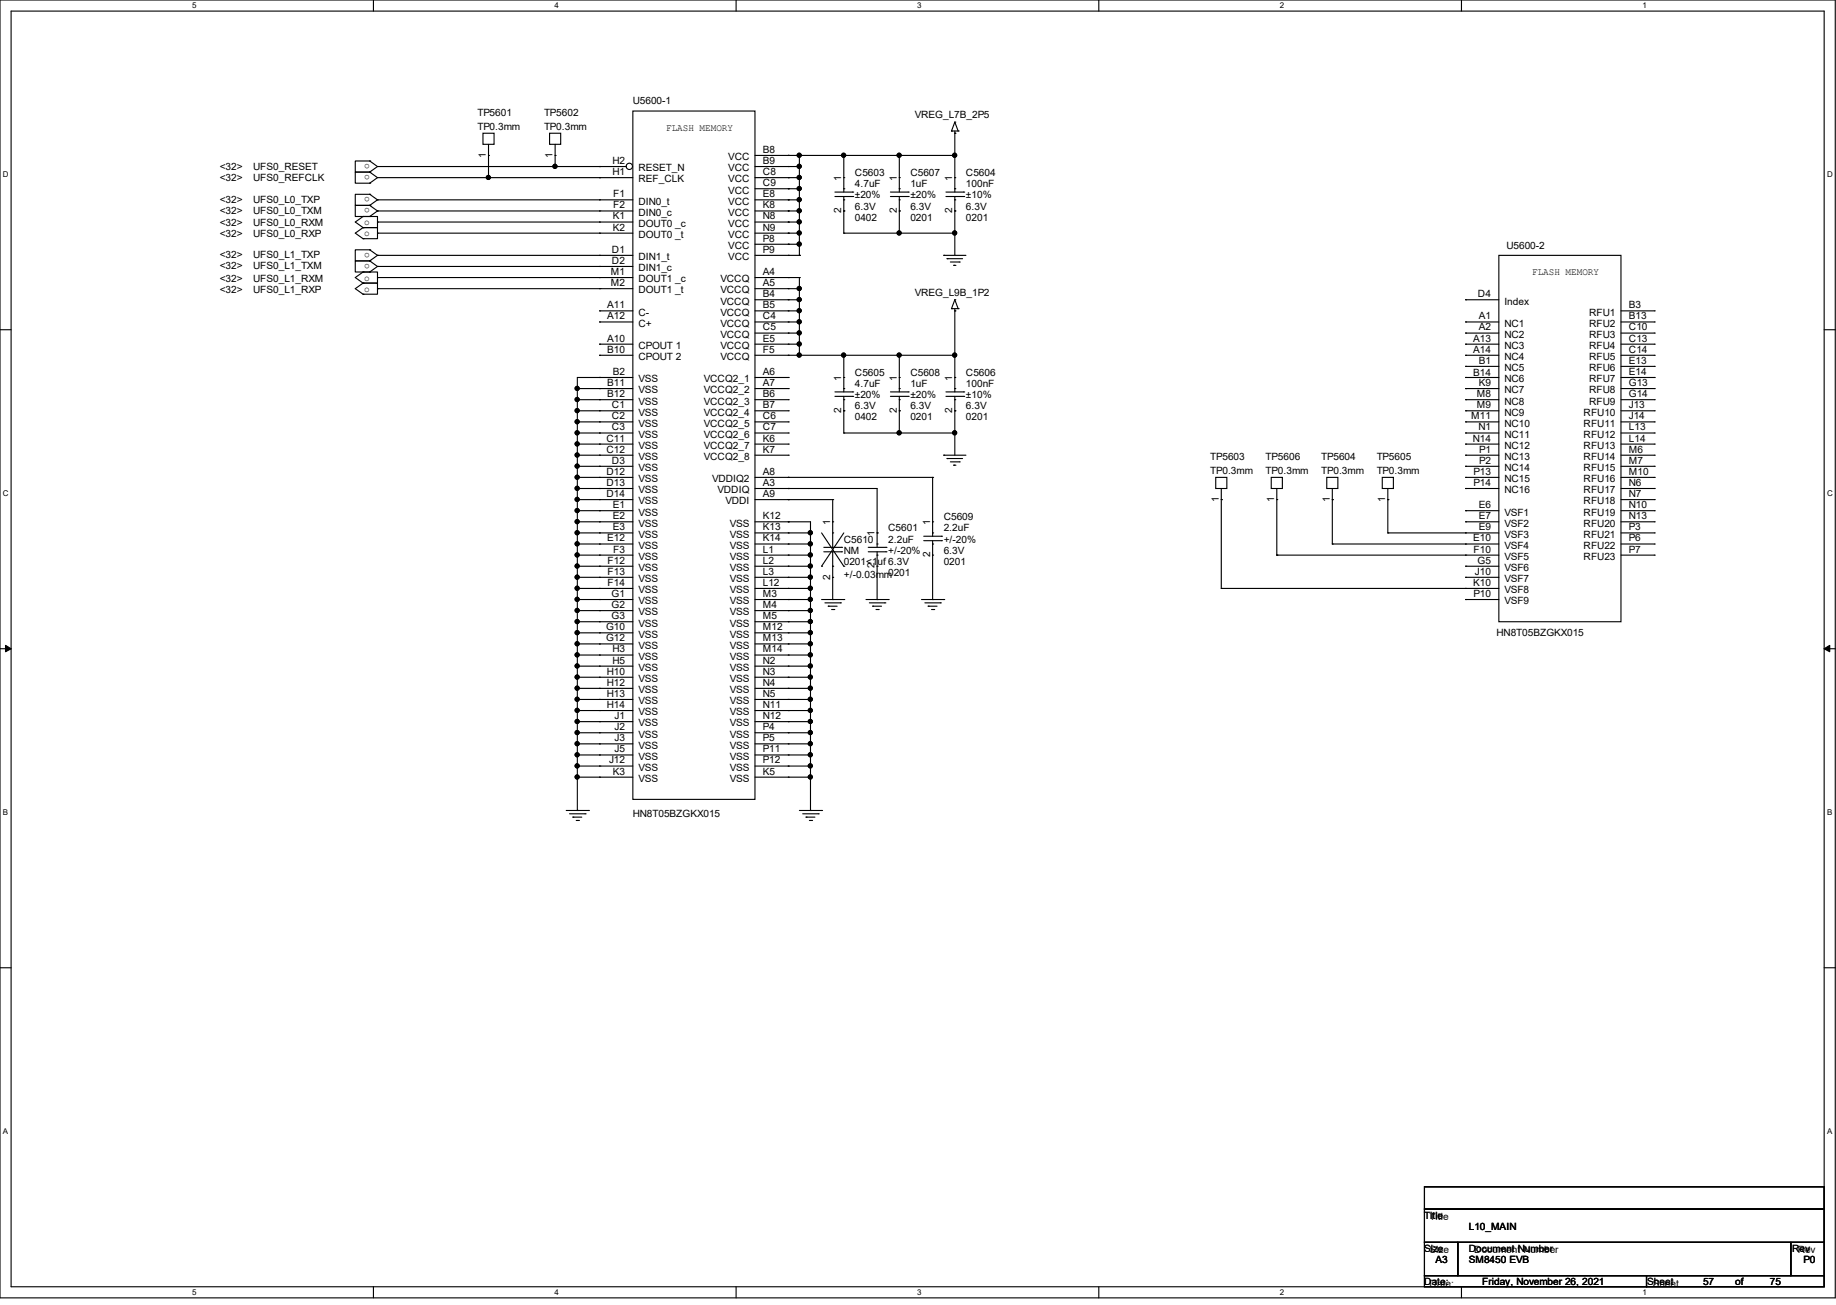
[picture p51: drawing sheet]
<svg xmlns="http://www.w3.org/2000/svg" width="210mm" height="149mm" viewBox="0 0 210 149" stroke-linecap="round" stroke-linejoin="round" font-family="sans-serif">
<defs><g id="words">
<g font-size="1.1">
<text x="72.4" y="11.9">U5600-1</text>
<text x="54.6" y="13.3">TP5601</text>
<text x="54.6" y="14.8">TP0.3mm</text>
<text x="62.2" y="13.3">TP5602</text>
<text x="62.2" y="14.8">TP0.3mm</text>
<text x="76.2" y="14.9">FLASH MEMORY</text>
<text x="87.3" y="17.5">B8</text>
<text x="104.6" y="13.5">VREG_L7B_2P5</text>
<text x="25.1" y="19.4">&lt;32&gt;</text>
<text x="25.1" y="20.7">&lt;32&gt;</text>
<text x="25.1" y="23.2">&lt;32&gt;</text>
<text x="29" y="19.4">UFS0_RESET</text>
<text x="29" y="20.7">UFS0_REFCLK</text>
<text x="29" y="23.2">UFS0_L0_TXP</text>
<text x="42.3" y="18.8" transform="rotate(-180 42.3 18.8)">o</text>
<text x="42.3" y="20" transform="rotate(-180 42.3 20)">o</text>
<text x="42.3" y="23.8" transform="rotate(-180 42.3 23.8)">o</text>
<text x="42.3" y="22.6" transform="rotate(-180 42.3 22.6)">o</text>
<text x="55.6" y="18" transform="rotate(-90 55.6 18)">1</text>
<text x="63.2" y="18" transform="rotate(-90 63.2 18)">1</text>
<text x="70" y="18.8">H2</text>
<text x="70" y="20">H1</text>
<text x="70.1" y="22.6">F1</text>
<text x="70.1" y="23.8">F2</text>
<text x="73" y="19.6">RESET_N</text>
<text x="73" y="20.9">REF_CLK</text>
<text x="73" y="23.4">DIN0_t</text>
<text x="83.3" y="18.3">VCC</text>
<text x="83.3" y="19.6">VCC</text>
<text x="83.3" y="20.9">VCC</text>
<text x="83.3" y="22.1">VCC</text>
<text x="83.3" y="23.4">VCC</text>
<text x="87.3" y="18.8">B9</text>
<text x="87.3" y="20">C8</text>
<text x="87.3" y="21.3">C9</text>
<text x="87.3" y="22.6">E8</text>
<text x="87.3" y="23.8">K8</text>
<text x="96.2" y="20.7" transform="rotate(-90 96.2 20.7)">1</text>
<text x="97.8" y="20.2">C5603</text>
<text x="97.8" y="21.4">4.7uF</text>
<text x="97.8" y="24">6.3V</text>
<text x="97.8" y="22.7">±20%</text>
<text x="102.6" y="20.7" transform="rotate(-90 102.6 20.7)">1</text>
<text x="104.1" y="20.2">C5607</text>
<text x="104.1" y="21.4">1uF</text>
<text x="104.1" y="24">6.3V</text>
<text x="104.1" y="22.7">±20%</text>
<text x="108.9" y="20.7" transform="rotate(-90 108.9 20.7)">1</text>
<text x="110.5" y="20.2">C5604</text>
<text x="110.5" y="21.4">100nF</text>
<text x="110.5" y="24">6.3V</text>
<text x="110.5" y="22.7">±10%</text>
<text x="25.1" y="24.5">&lt;32&gt;</text>
<text x="25.1" y="29.5">&lt;32&gt;</text>
<text x="25.1" y="27.1">&lt;32&gt;</text>
<text x="25.1" y="25.9">&lt;32&gt;</text>
<text x="29" y="24.5">UFS0_L0_TXM</text>
<text x="29" y="29.5">UFS0_L1_TXP</text>
<text x="29" y="27.1">UFS0_L0_RXP</text>
<text x="29" y="25.9">UFS0_L0_RXM</text>
<text x="41.7" y="27">o</text>
<text x="41.7" y="25.7">o</text>
<text x="42.3" y="28.9" transform="rotate(-180 42.3 28.9)">o</text>
<text x="70" y="28.9">D1</text>
<text x="70.1" y="25.1">K1</text>
<text x="70.1" y="26.4">K2</text>
<text x="73" y="24.7">DIN0_c</text>
<text x="73" y="26">DOUT0 _c</text>
<text x="73" y="27.2">DOUT0 _t</text>
<text x="73" y="29.8">DIN1_t</text>
<text x="83.3" y="24.7">VCC</text>
<text x="83.3" y="26">VCC</text>
<text x="83.3" y="27.2">VCC</text>
<text x="83.3" y="28.5">VCC</text>
<text x="83.3" y="29.8">VCC</text>
<text x="87.3" y="25.1">N8</text>
<text x="87.3" y="26.4">N9</text>
<text x="87.3" y="27.6">P8</text>
<text x="87.3" y="28.9">P9</text>
<text x="96.2" y="24.4" transform="rotate(-90 96.2 24.4)">2</text>
<text x="97.8" y="25.2">0402</text>
<text x="102.6" y="24.4" transform="rotate(-90 102.6 24.4)">2</text>
<text x="104.1" y="25.2">0201</text>
<text x="108.9" y="24.4" transform="rotate(-90 108.9 24.4)">2</text>
<text x="110.5" y="25.2">0201</text>
<text x="172.3" y="28.5">U5600-2</text>
<text x="25.1" y="30.8">&lt;32&gt;</text>
<text x="25.1" y="33.5">&lt;32&gt;</text>
<text x="25.1" y="32.2">&lt;32&gt;</text>
<text x="29" y="30.8">UFS0_L1_TXM</text>
<text x="29" y="33.5">UFS0_L1_RXP</text>
<text x="29" y="32.2">UFS0_L1_RXM</text>
<text x="41.7" y="33.4">o</text>
<text x="41.7" y="32.1">o</text>
<text x="42.3" y="30.2" transform="rotate(-180 42.3 30.2)">o</text>
<text x="69.5" y="35.3">A11</text>
<text x="69.9" y="31.5">M1</text>
<text x="69.9" y="32.7">M2</text>
<text x="70" y="30.2">D2</text>
<text x="73" y="31">DIN1_c</text>
<text x="73" y="32.3">DOUT1 _c</text>
<text x="73" y="33.6">DOUT1 _t</text>
<text x="82.4" y="32.3">VCCQ</text>
<text x="82.4" y="33.6">VCCQ</text>
<text x="82.4" y="34.8">VCCQ</text>
<text x="87.3" y="31.5">A4</text>
<text x="87.3" y="32.7">A5</text>
<text x="87.3" y="34">B4</text>
<text x="87.3" y="35.3">B5</text>
<text x="104.6" y="33.9">VREG_L9B_1P2</text>
<text x="169.1" y="34">D4</text>
<text x="172.1" y="34.8">Index</text>
<text x="175.3" y="31.5">FLASH MEMORY</text>
<text x="186.3" y="35.3">B3</text>
<text x="69.5" y="40.3">B10</text>
<text x="69.5" y="39.1">A10</text>
<text x="69.5" y="36.5">A12</text>
<text x="73" y="41.2">CPOUT 2</text>
<text x="73" y="36.1">C-</text>
<text x="73" y="39.9">CPOUT 1</text>
<text x="73" y="37.4">C+</text>
<text x="82.4" y="36.1">VCCQ</text>
<text x="82.4" y="37.4">VCCQ</text>
<text x="82.4" y="38.7">VCCQ</text>
<text x="82.4" y="39.9">VCCQ</text>
<text x="82.4" y="41.2">VCCQ</text>
<text x="87.3" y="36.5">C4</text>
<text x="87.3" y="37.8">C5</text>
<text x="87.3" y="39.1">E5</text>
<text x="87.3" y="40.3">F5</text>
<text x="168.5" y="39.1">A13</text>
<text x="168.5" y="40.3">A14</text>
<text x="169.1" y="36.5">A1</text>
<text x="169.1" y="37.8">A2</text>
<text x="169.1" y="41.6">B1</text>
<text x="172.1" y="37.4">NC1</text>
<text x="172.1" y="38.7">NC2</text>
<text x="172.1" y="39.9">NC3</text>
<text x="172.1" y="41.2">NC4</text>
<text x="181.8" y="36.1">RFU1</text>
<text x="181.8" y="37.4">RFU2</text>
<text x="181.8" y="38.7">RFU3</text>
<text x="181.8" y="39.9">RFU4</text>
<text x="181.8" y="41.2">RFU5</text>
<text x="186.3" y="36.5">B13</text>
<text x="186.3" y="37.8">C10</text>
<text x="186.3" y="39.1">C13</text>
<text x="186.3" y="40.3">C14</text>
<text x="186.3" y="41.6">E13</text>
<text x="69.5" y="44.2">B11</text>
<text x="69.5" y="45.4">B12</text>
<text x="70" y="46.7">C1</text>
<text x="70" y="48">C2</text>
<text x="70.1" y="42.9">B2</text>
<text x="73" y="43.7">VSS</text>
<text x="73" y="45">VSS</text>
<text x="73" y="46.3">VSS</text>
<text x="73" y="47.5">VSS</text>
<text x="80.5" y="43.7">VCCQ2_1</text>
<text x="80.5" y="45">VCCQ2_2</text>
<text x="80.5" y="46.3">VCCQ2_3</text>
<text x="80.5" y="47.5">VCCQ2_4</text>
<text x="87.3" y="42.9">A6</text>
<text x="87.3" y="44.2">A7</text>
<text x="87.3" y="45.4">B6</text>
<text x="87.3" y="46.7">B7</text>
<text x="87.3" y="48">C6</text>
<text x="96.2" y="47.2" transform="rotate(-90 96.2 47.2)">2</text>
<text x="96.2" y="43.6" transform="rotate(-90 96.2 43.6)">1</text>
<text x="97.8" y="43">C5605</text>
<text x="97.8" y="44.3">4.7uF</text>
<text x="97.8" y="46.8">6.3V</text>
<text x="97.8" y="45.6">±20%</text>
<text x="102.6" y="47.2" transform="rotate(-90 102.6 47.2)">2</text>
<text x="102.6" y="43.6" transform="rotate(-90 102.6 43.6)">1</text>
<text x="104.1" y="43">C5608</text>
<text x="104.1" y="44.3">1uF</text>
<text x="104.1" y="46.8">6.3V</text>
<text x="104.1" y="45.6">±20%</text>
<text x="108.9" y="47.2" transform="rotate(-90 108.9 47.2)">2</text>
<text x="108.9" y="43.6" transform="rotate(-90 108.9 43.6)">1</text>
<text x="110.5" y="43">C5606</text>
<text x="110.5" y="44.3">100nF</text>
<text x="110.5" y="46.8">6.3V</text>
<text x="110.5" y="45.6">±10%</text>
<text x="168.3" y="48">M11</text>
<text x="168.5" y="43">B14</text>
<text x="168.9" y="45.4">M8</text>
<text x="168.9" y="46.7">M9</text>
<text x="169.1" y="44.2">K9</text>
<text x="172.1" y="42.5">NC5</text>
<text x="172.1" y="43.7">NC6</text>
<text x="172.1" y="45">NC7</text>
<text x="172.1" y="46.3">NC8</text>
<text x="172.1" y="47.5">NC9</text>
<text x="181.1" y="47.5">RFU10</text>
<text x="181.8" y="42.5">RFU6</text>
<text x="181.8" y="43.7">RFU7</text>
<text x="181.8" y="45">RFU8</text>
<text x="181.8" y="46.3">RFU9</text>
<text x="186.3" y="42.9">E14</text>
<text x="186.3" y="44.2">G13</text>
<text x="186.3" y="45.4">G14</text>
<text x="186.3" y="46.7">J13</text>
<text x="186.3" y="48">J14</text>
<text x="69.4" y="50.5">C11</text>
<text x="69.4" y="51.8">C12</text>
<text x="70" y="49.2">C3</text>
<text x="70" y="53">D3</text>
<text x="73" y="48.8">VSS</text>
<text x="73" y="50.1">VSS</text>
<text x="73" y="51.4">VSS</text>
<text x="73" y="52.6">VSS</text>
<text x="73" y="53.9">VSS</text>
<text x="80.5" y="48.8">VCCQ2_5</text>
<text x="80.5" y="50.1">VCCQ2_6</text>
<text x="80.5" y="51.4">VCCQ2_7</text>
<text x="80.5" y="52.6">VCCQ2_8</text>
<text x="87.3" y="49.2">C7</text>
<text x="87.3" y="50.5">K6</text>
<text x="87.3" y="51.8">K7</text>
<text x="97.8" y="48.1">0402</text>
<text x="104.1" y="48.1">0201</text>
<text x="110.5" y="48.1">0201</text>
<text x="138.4" y="52.7">TP5603</text>
<text x="144.8" y="52.7">TP5606</text>
<text x="151.1" y="52.7">TP5604</text>
<text x="157.5" y="52.7">TP5605</text>
<text x="168.5" y="50.5">N14</text>
<text x="169.1" y="49.2">N1</text>
<text x="169.2" y="51.8">P1</text>
<text x="169.2" y="53">P2</text>
<text x="172.1" y="48.8">NC10</text>
<text x="172.1" y="50.1">NC11</text>
<text x="172.1" y="51.4">NC12</text>
<text x="172.1" y="52.6">NC13</text>
<text x="172.1" y="53.9">NC14</text>
<text x="181.1" y="48.8">RFU11</text>
<text x="181.1" y="50.1">RFU12</text>
<text x="181.1" y="51.4">RFU13</text>
<text x="181.1" y="52.6">RFU14</text>
<text x="181.1" y="53.9">RFU15</text>
<text x="186.3" y="49.2">L13</text>
<text x="186.3" y="50.5">L14</text>
<text x="186.3" y="51.8">M6</text>
<text x="186.3" y="53">M7</text>
<text x="69.4" y="54.3">D12</text>
<text x="69.4" y="55.6">D13</text>
<text x="69.4" y="56.9">D14</text>
<text x="70.1" y="58.1">E1</text>
<text x="70.1" y="59.4">E2</text>
<text x="73" y="55.2">VSS</text>
<text x="73" y="56.4">VSS</text>
<text x="73" y="57.7">VSS</text>
<text x="73" y="59">VSS</text>
<text x="81.4" y="55.2">VDDIQ2</text>
<text x="82.1" y="56.4">VDDIQ</text>
<text x="83" y="57.7">VDDI</text>
<text x="87.3" y="59.4">K12</text>
<text x="87.3" y="56.9">A9</text>
<text x="87.3" y="55.6">A3</text>
<text x="87.3" y="54.3">A8</text>
<text x="107.9" y="59.5">C5609</text>
<text x="138.4" y="54.2">TP0.3mm</text>
<text x="139.4" y="57.4" transform="rotate(-90 139.4 57.4)">1</text>
<text x="144.8" y="54.2">TP0.3mm</text>
<text x="145.8" y="57.4" transform="rotate(-90 145.8 57.4)">1</text>
<text x="151.1" y="54.2">TP0.3mm</text>
<text x="152.1" y="57.4" transform="rotate(-90 152.1 57.4)">1</text>
<text x="157.5" y="54.2">TP0.3mm</text>
<text x="158.5" y="57.4" transform="rotate(-90 158.5 57.4)">1</text>
<text x="168.6" y="54.3">P13</text>
<text x="168.6" y="55.6">P14</text>
<text x="169.1" y="58.1">E6</text>
<text x="169.1" y="59.4">E7</text>
<text x="172.1" y="55.2">NC15</text>
<text x="172.1" y="56.4">NC16</text>
<text x="172.1" y="59">VSF1</text>
<text x="181.1" y="55.2">RFU16</text>
<text x="181.1" y="56.4">RFU17</text>
<text x="181.1" y="57.7">RFU18</text>
<text x="181.1" y="59">RFU19</text>
<text x="186.3" y="54.3">M10</text>
<text x="186.3" y="55.6">N6</text>
<text x="186.3" y="56.9">N7</text>
<text x="186.3" y="58.1">N10</text>
<text x="186.3" y="59.4">N13</text>
<text x="69.5" y="61.9">E12</text>
<text x="69.5" y="64.5">F12</text>
<text x="69.5" y="65.7">F13</text>
<text x="70.1" y="60.7">E3</text>
<text x="70.1" y="63.2">F3</text>
<text x="73" y="60.2">VSS</text>
<text x="73" y="61.5">VSS</text>
<text x="73" y="62.8">VSS</text>
<text x="73" y="64.1">VSS</text>
<text x="73" y="65.3">VSS</text>
<text x="83.5" y="60.2">VSS</text>
<text x="83.5" y="61.5">VSS</text>
<text x="83.5" y="62.8">VSS</text>
<text x="83.5" y="64.1">VSS</text>
<text x="83.5" y="65.3">VSS</text>
<text x="87.3" y="60.7">K13</text>
<text x="87.3" y="61.9">K14</text>
<text x="87.3" y="63.2">L1</text>
<text x="87.3" y="64.5">L2</text>
<text x="87.3" y="65.7">L3</text>
<text x="95" y="60.1" transform="rotate(-90 95 60.1)">1</text>
<text x="96.5" y="62.1">C5610</text>
<text x="96.5" y="63.3">NM</text>
<text x="96.5" y="64.6">0201&lt;1uf 6.3V</text>
<text x="100" y="65" transform="rotate(-90 100 65)">2</text>
<text x="100" y="61.3" transform="rotate(-90 100 61.3)">1</text>
<text x="101.6" y="60.8">C5601</text>
<text x="101.6" y="62.1">2.2uF</text>
<text x="101.6" y="63.3">+/-20%</text>
<text x="106.4" y="63.8" transform="rotate(-90 106.4 63.8)">2</text>
<text x="106.4" y="60.1" transform="rotate(-90 106.4 60.1)">1</text>
<text x="107.9" y="60.8">2.2uF</text>
<text x="107.9" y="64.6">0201</text>
<text x="107.9" y="63.3">6.3V</text>
<text x="107.9" y="62.1">+/-20%</text>
<text x="168.5" y="61.9">E10</text>
<text x="168.6" y="63.2">F10</text>
<text x="168.7" y="65.7">J10</text>
<text x="169" y="64.5">G5</text>
<text x="169.1" y="60.7">E9</text>
<text x="172.1" y="60.2">VSF2</text>
<text x="172.1" y="61.5">VSF3</text>
<text x="172.1" y="62.8">VSF4</text>
<text x="172.1" y="64.1">VSF5</text>
<text x="172.1" y="65.3">VSF6</text>
<text x="181.1" y="60.2">RFU20</text>
<text x="181.1" y="61.5">RFU21</text>
<text x="181.1" y="62.8">RFU22</text>
<text x="181.1" y="64.1">RFU23</text>
<text x="186.3" y="60.7">P3</text>
<text x="186.3" y="61.9">P6</text>
<text x="186.3" y="63.2">P7</text>
<text x="69.5" y="67">F14</text>
<text x="70" y="68.3">G1</text>
<text x="70" y="69.6">G2</text>
<text x="70" y="70.8">G3</text>
<text x="73" y="66.6">VSS</text>
<text x="73" y="67.9">VSS</text>
<text x="73" y="69.1">VSS</text>
<text x="73" y="70.4">VSS</text>
<text x="73" y="71.7">VSS</text>
<text x="83.5" y="66.6">VSS</text>
<text x="83.5" y="67.9">VSS</text>
<text x="83.5" y="69.1">VSS</text>
<text x="83.5" y="70.4">VSS</text>
<text x="83.5" y="71.7">VSS</text>
<text x="87.3" y="67">L12</text>
<text x="87.3" y="68.3">M3</text>
<text x="87.3" y="69.6">M4</text>
<text x="87.3" y="70.8">M5</text>
<text x="95" y="66.3" transform="rotate(-90 95 66.3)">2</text>
<text x="96.5" y="66.1">+/-0.03mm0201</text>
<text x="168.5" y="67">K10</text>
<text x="168.6" y="68.3">P10</text>
<text x="172.1" y="66.6">VSF7</text>
<text x="172.1" y="67.9">VSF8</text>
<text x="172.1" y="69.1">VSF9</text>
<text x="69.3" y="72.1">G10</text>
<text x="69.3" y="73.4">G12</text>
<text x="69.4" y="77.2">H10</text>
<text x="70" y="74.6">H3</text>
<text x="70" y="75.9">H5</text>
<text x="73" y="72.9">VSS</text>
<text x="73" y="74.2">VSS</text>
<text x="73" y="75.5">VSS</text>
<text x="73" y="76.8">VSS</text>
<text x="83.5" y="72.9">VSS</text>
<text x="83.5" y="74.2">VSS</text>
<text x="83.5" y="75.5">VSS</text>
<text x="83.5" y="76.8">VSS</text>
<text x="87.3" y="72.1">M12</text>
<text x="87.3" y="73.4">M13</text>
<text x="87.3" y="74.6">M14</text>
<text x="87.3" y="75.9">N2</text>
<text x="87.3" y="77.2">N3</text>
<text x="171.2" y="72.8">HN8T05BZGKX015</text>
<text x="69.4" y="78.4">H12</text>
<text x="69.4" y="79.7">H13</text>
<text x="69.4" y="81">H14</text>
<text x="70.3" y="82.3">J1</text>
<text x="70.3" y="83.5">J2</text>
<text x="73" y="78">VSS</text>
<text x="73" y="79.3">VSS</text>
<text x="73" y="80.6">VSS</text>
<text x="73" y="81.8">VSS</text>
<text x="73" y="83.1">VSS</text>
<text x="83.5" y="78">VSS</text>
<text x="83.5" y="79.3">VSS</text>
<text x="83.5" y="80.6">VSS</text>
<text x="83.5" y="81.8">VSS</text>
<text x="83.5" y="83.1">VSS</text>
<text x="87.3" y="78.4">N4</text>
<text x="87.3" y="79.7">N5</text>
<text x="87.3" y="81">N11</text>
<text x="87.3" y="82.3">N12</text>
<text x="87.3" y="83.5">P4</text>
<text x="69.7" y="87.3">J12</text>
<text x="70.1" y="88.6">K3</text>
<text x="70.3" y="84.8">J3</text>
<text x="70.3" y="86.1">J5</text>
<text x="73" y="89.5">VSS</text>
<text x="73" y="84.4">VSS</text>
<text x="73" y="85.6">VSS</text>
<text x="73" y="86.9">VSS</text>
<text x="73" y="88.2">VSS</text>
<text x="83.5" y="89.5">VSS</text>
<text x="83.5" y="84.4">VSS</text>
<text x="83.5" y="85.6">VSS</text>
<text x="83.5" y="86.9">VSS</text>
<text x="83.5" y="88.2">VSS</text>
<text x="87.3" y="88.6">K5</text>
<text x="87.3" y="84.8">P5</text>
<text x="87.3" y="86.1">P11</text>
<text x="87.3" y="87.3">P12</text>
<text x="72.4" y="93.4">HN8T05BZGKX015</text>
<text x="162.9" y="139.4">Title</text>
<text x="162.9" y="143.2">Size</text>
<text x="163.5" y="139.5">Title</text>
<text x="163.5" y="143.4">Size</text>
<text x="168" y="143.2">Document Number</text>
<text x="168" y="140.7">L10_MAIN</text>
<text x="168.6" y="143.4">Document Number</text>
<text x="205" y="143.2">Rev</text>
<text x="205.6" y="143.4">Rev</text>
<text x="162.9" y="147">Date:</text>
<text x="163.5" y="147.2">Date:</text>
<text x="164.2" y="144.5">A3</text>
<text x="168" y="144.5">SM8450 EVB</text>
<text x="169.5" y="147">Friday, November 26, 2021</text>
<text x="188.4" y="147">Sheet</text>
<text x="189" y="147.2">Sheet</text>
<text x="194.8" y="147">57</text>
<text x="198.5" y="147">of</text>
<text x="202.5" y="147">75</text>
<text x="206.3" y="144.5">P0</text>
</g>
<g font-size=".9">
<text x="22" y=".9">5</text>
<text x="63.4" y=".9">4</text>
<text x="104.9" y=".9">3</text>
<text x="146.4" y=".9">2</text>
<text x="187.9" y=".9">1</text>
<text x=".3" y="20.3">D</text>
<text x="209" y="20.3">D</text>
<text x=".3" y="56.7">C</text>
<text x="209" y="56.7">C</text>
<text x=".3" y="93.2">B</text>
<text x="209" y="93.2">B</text>
<text x=".3" y="129.7">A</text>
<text x="209" y="129.7">A</text>
<text x="22" y="148.1">5</text>
<text x="63.4" y="148.1">4</text>
<text x="104.9" y="148.1">3</text>
<text x="146.4" y="148.1">2</text>
<text x="187.9" y="148.1">1</text>
</g>
</g></defs>
<path d="M0 0h209.9v148.5h-209.9zM1.3 1.3h207.4v145.9h-207.4z" fill="none" stroke="#000" stroke-width=".13"/>
<g fill="#fff">
<path d="M22 .1h.5v1h-.5z"/>
<path d="M22 147.3h.5v1h-.5z"/>
</g>
<path d="M42.7 0v1.3M42.7 147.2v1.3" fill="none" stroke="#000" stroke-width=".13"/>
<g fill="#fff">
<path d="M63.4 .1h.5v1h-.5z"/>
<path d="M63.4 147.3h.5v1h-.5z"/>
</g>
<path d="M84.2 0v1.3M84.2 147.2v1.3" fill="none" stroke="#000" stroke-width=".13"/>
<g fill="#fff">
<path d="M104.9 .1h.5v1h-.5z"/>
<path d="M104.9 147.3h.5v1h-.5z"/>
</g>
<path d="M125.7 0v1.3M125.7 147.2v1.3" fill="none" stroke="#000" stroke-width=".13"/>
<g fill="#fff">
<path d="M146.4 .1h.5v1h-.5z"/>
<path d="M146.4 147.3h.5v1h-.5z"/>
</g>
<path d="M167.2 0v1.3M167.2 147.2v1.3" fill="none" stroke="#000" stroke-width=".13"/>
<g fill="#fff">
<path d="M187.9 .1h.5v1h-.5z"/>
<path d="M187.9 147.3h.5v1h-.5z"/>
<path d="M.3 19.5h.7v1h-.7z"/>
<path d="M209 19.5h.6v1h-.6z"/>
<path d="M.3 55.9h.7v1h-.7z"/>
<path d="M209 55.9h.6v1h-.6z"/>
</g>
<path d="M0 37.7h1.3M208.7 37.7h1.2" fill="none" stroke="#000" stroke-width=".13"/>
<g fill="#fff">
<path d="M.3 92.4h.6v1h-.6z"/>
<path d="M209 92.4h.6v1h-.6z"/>
</g>
<path d="M0 74.2h1.3M208.7 74.2h1.2" fill="none" stroke="#000" stroke-width=".13"/>
<path d="M.6 73.8l.7 .4-.7 .3zM208.7 74.2l.6-.4v.7z" fill="#000" stroke="#000" stroke-width=".13"/>
<g fill="#fff">
<path d="M.3 128.9h.6v1h-.6z"/>
<path d="M209 128.9h.6v1h-.6z"/>
</g>
<g fill="none" stroke="#000" stroke-width=".13">
<path d="M42.3 19.7h.1M42.3 18.4h.1M42.3 18.4h-1.7v1.3h1.7M42.3 19.7h-1.7v1.3h1.7M42.3 18.4l.9 .6-.9 .7M42.3 19.7l.9 .6-.9 .7M55.2 15.2h1.3v1.3h-1.3zM55.9 17.8h.1M55.9 16.5v1.3M62.9 15.2h1.2v1.3h-1.2zM63.5 17.8h.1M63.5 16.5v1.3"/>
<path d="M72.4 12.7h14v78.7h-14zM108.8 15h.1M108.8 15h.8M109.2 14l-.4 1M109.2 15.2h.1M109.2 14h.1M109.2 15v.2M109.2 14l.4 1M109.6 15h.1M41.5 26l-.9 .7 .9 .6M41.5 24.8l-.9 .6 .9 .6M41.5 32.4l-.9 .6 .9 .7"/>
<path d="M41.5 31.1l-.9 .6 .9 .7M41.5 26h.1M41.5 27.3h.1M41.5 26h1.7v1.3h-1.7M41.5 24.8h.1M41.5 24.8h1.7v1.2h-1.7M41.5 32.4h.1M41.5 33.7h.1M41.5 32.4h1.7v1.3h-1.7M41.5 31.1h.1M41.5 31.1h1.7v1.3h-1.7M42.3 21h.1"/>
<path d="M42.3 24.8h.1M42.3 23.5h.1M42.3 23.5h-1.7v1.3h1.7M42.3 22.2h.1M42.3 22.2h-1.7v1.3h1.7M42.3 31.1h.1M42.3 29.8h.1M42.3 29.8h-1.7v1.3h1.7M42.3 28.6h.1M42.3 28.6h-1.7v1.2h1.7M42.3 23.5l.9 .6-.9 .7M42.3 22.2l.9 .7-.9 .6"/>
<path d="M42.3 29.8l.9 .7-.9 .6M42.3 28.6l.9 .6-.9 .6M95.5 22h2M95.5 22.5h2M96.5 21.6h.1M96.5 22.9h.1M96.5 20.3h.1M96.5 24.1h.1M96.5 20.3v1.7M96.5 22.5v1.6M97.5 22h.1M97.5 22.5h.1"/>
<path d="M101.9 22h2M101.9 22.5h2M102.9 21.6h.1M102.9 22.9h.1M102.9 20.3h.1M102.9 24.1h.1M102.9 20.3v1.7M102.9 22.5v1.6M103.9 22h.1M103.9 22.5h.1M107.9 29.2h.1M108 29.2h2.5"/>
<path d="M108.2 22h2M108.2 22.5h2M108.3 29.6h.1M108.3 29.6h1.8M108.7 30h1M108.8 35.3h.1M108.8 35.3h.8M109.1 30.4h.1M109.1 30.4h.2M109.2 34.3l-.4 1M109.2 35.6h.1M109.2 34.3h.1"/>
<path d="M109.2 21.6h.1M109.2 22.9h.1M109.2 20.3h.1M109.2 24.1h.1M109.2 20.3v1.7M109.2 22.5v1.6M109.2 35.3v.3M109.2 34.3l.4 1M109.6 35.3h.1M109.7 30h.1M110.2 22h.1M110.2 22.5h.1"/>
<path d="M167.6 36.8h3.8M167.6 38.1h3.8M167.6 39.4h3.8M167.6 34.3h3.8M167.6 36.8h.1M167.6 38.1h.1M167.6 39.4h.1M167.6 34.3h.1M171.4 29.2h14v41.9h-14zM185.4 36.8h3.8M185.4 38.1h3.8M185.4 39.4h3.8"/>
<path d="M185.4 35.6h3.8M189.2 35.6h.1M189.2 36.8h.1M189.2 38.1h.1M189.2 39.4h.1M95.2 59.7h.1M95.2 59.7v2.9M95.5 44.8h2M95.5 45.3h2M96.5 44.4h.1M96.5 45.7h.1M96.5 43.2h.1"/>
<path d="M96.5 47h.1M96.5 43.2v1.6M96.5 45.3v1.7M97.5 44.8h.1M97.5 45.3h.1M101.9 44.8h2M101.9 45.3h2M102.9 44.4h.1M102.9 45.7h.1M102.9 43.2h.1M102.9 47h.1M102.9 43.2v1.6"/>
<path d="M102.9 45.3v1.7M103.9 44.8h.1M103.9 45.3h.1M106.7 59.7h.1M106.7 59.7v1.6M107.9 52.1h.1M108 52.1h2.5M108.2 44.8h2M108.2 45.3h2M108.3 52.5h.1M108.3 52.5h1.8M108.7 52.8h1"/>
<path d="M109.1 53.2h.1M109.1 53.2h.2M109.2 44.4h.1M109.2 45.7h.1M109.2 43.2h.1M109.2 47h.1M109.2 43.2v1.6M109.2 45.3v1.7M109.7 52.8h.1M110.2 44.8h.1M110.2 45.3h.1M139.1 54.6h1.2v1.3h-1.2z"/>
<path d="M139.7 57.1h.1M139.7 55.9v1.2M145.4 54.6h1.3v1.3h-1.3zM146 57.1h.1M146 55.9v1.2M151.8 54.6h1.2v1.3h-1.2zM152.4 57.1h.1M152.4 55.9v1.2M158.1 54.6h1.3v1.3h-1.3zM158.7 57.1h.1M158.7 55.9v1.2M167.6 52.1h3.8"/>
<path d="M167.6 40.6h3.8M167.6 41.9h3.8M167.6 43.2h3.8M167.6 44.4h3.8M167.6 45.7h3.8M167.6 47h3.8M167.6 48.3h3.8M167.6 49.5h3.8M167.6 50.8h3.8M167.6 53.3h3.8M167.6 54.6h3.8M167.6 55.9h3.8"/>
<path d="M167.6 58.4h3.8M167.6 59.7h3.8M167.6 40.6h.1M167.6 41.9h.1M167.6 43.2h.1M167.6 44.4h.1M167.6 45.7h.1M167.6 47h.1M167.6 48.3h.1M167.6 49.5h.1M167.6 50.8h.1M167.6 52.1h.1"/>
<path d="M167.6 53.3h.1M167.6 54.6h.1M167.6 55.9h.1M167.6 58.4h.1M167.6 59.7h.1M185.4 52.1h3.8M185.4 40.6h3.8M185.4 41.9h3.8M185.4 43.2h3.8M185.4 44.4h3.8M185.4 45.7h3.8M185.4 47h3.8"/>
<path d="M185.4 48.3h3.8M185.4 49.5h3.8M185.4 50.8h3.8M185.4 53.3h3.8M185.4 54.6h3.8M185.4 55.9h3.8M185.4 57.1h3.8M185.4 58.4h3.8M185.4 59.7h3.8M189.2 40.6h.1M189.2 41.9h.1M189.2 43.2h.1"/>
<path d="M189.2 44.4h.1M189.2 45.7h.1M189.2 47h.1M189.2 48.3h.1M189.2 49.5h.1M189.2 50.8h.1M189.2 52.1h.1M189.2 53.3h.1M189.2 54.6h.1M189.2 55.9h.1M189.2 57.1h.1M189.2 58.4h.1"/>
<path d="M189.2 59.7h.1M94 64.8h.1M94 68.6h2.5M94 61l2.5 3.8M94.2 62.6h2.1M94.2 63.1h2.1M94.4 69h1.7M94.7 69.3h.1M94.7 69.3h1.1M95.1 69.7h.3M95.2 61h.1M95.2 64.8h.1"/>
<path d="M95.2 66h.1M95.2 63.1v2.9M95.4 69.7h.1M96.1 69h.1M96.3 62.6h.1M96.3 63.1h.1M96.5 68.6h.1M96.5 64.8h.1M96.5 61l-2.5 3.8M99.1 68.6h2.5M99.3 62.6h2M99.3 63.1h2"/>
<path d="M99.4 69h1.8M99.8 69.3h.1M99.8 69.3h1M100.2 69.7h.3M100.3 62.2h.1M100.3 63.5h.1M100.3 61h.1M100.3 64.8h.1M100.3 61v1.6M100.3 63.1v1.7M100.5 69.7h.1M101.2 69h.1"/>
<path d="M101.3 62.6h.1M101.3 63.1h.1M101.6 68.6h.1M105.4 68.6h2.5M105.7 61.3h2M105.7 61.8h2M105.8 69h1.8M106.2 69.3h.1M106.2 69.3h1M106.6 69.7h.2M106.7 61h.1M106.7 62.2h.1"/>
<path d="M106.7 63.5h.1M106.7 61.8v1.7M106.8 69.7h.1M107.6 69h.1M107.7 61.3h.1M107.7 61.8h.1M107.9 68.6h.1M167.6 68.6h3.8M167.6 61h3.8M167.6 62.2h3.8M167.6 63.5h3.8M167.6 64.8h3.8"/>
<path d="M167.6 66h3.8M167.6 67.3h3.8M167.6 61h.1M167.6 62.2h.1M167.6 63.5h.1M167.6 64.8h.1M167.6 66h.1M167.6 67.3h.1M167.6 68.6h.1M185.4 61h3.8M185.4 62.2h3.8M185.4 63.5h3.8"/>
<path d="M189.2 61h.1M189.2 62.2h.1M189.2 63.5h.1M64.8 92.7h2.5M65.2 93.1h1.7M65.5 93.5h.1M65.5 93.5h1M65.9 93.9h.3M66.2 93.9h.1M66.9 93.1h.1M67.3 92.7h.1M91.4 92.7h2.6"/>
<path d="M91.8 93.1h1.8M92.2 93.5h.1M92.2 93.5h1M92.6 93.9h.2M92.8 93.9h.1M93.6 93.1h.1M94 92.7h.1M0 110.7h1.3M208.7 110.7h1.2M162.9 135.8h45.8v2.5h-45.8zM162.9 138.3h45.8v3.8h-45.8zM162.9 142.1h3.9v3.8h-3.9z"/>
<path d="M162.9 145.9h25.4v1.3h-25.4zM166.8 142.1h38.1v3.8h-38.1zM188.3 145.9h20.4v1.3h-20.4zM204.9 142.1h3.8v3.8h-3.8z"/>
</g>
<circle cx="72" cy="19" r=".36" fill="#fff" stroke="#000" stroke-width=".13"/>
<g fill="none" stroke="#000" stroke-width=".13">
<path d="M43.2 19h28.4M55.9 17.8v2.5M63.5 19h.1M63.5 17.8v1.2M68.6 19h.1M86.4 19h5M86.4 17.8h22.8M90.2 17.8h.1M90.2 19h.1M91.4 19h.1M91.4 17.8v11.4M96.5 17.8h.1"/>
<path d="M96.5 17.8v2.5M102.9 17.8h.1M102.9 17.8v2.5M109.2 15.2h.1M109.2 17.8h.1M109.2 15.2v5.1M43.2 22.9h29.2M43.2 24.1h29.2M43.2 25.4h29.2M43.2 26.7h29.2M43.2 29.2h29.2M43.2 30.5h29.2"/>
<path d="M43.2 31.7h29.2M43.2 33h29.2M43.2 26.7h.1M43.2 25.4h.1M43.2 22.9h.1M43.2 24.1h.1M43.2 33h.1M43.2 31.7h.1M43.2 29.2h.1M43.2 30.5h.1M43.2 20.3h29.2M55.9 20.3h.1"/>
<path d="M68.6 20.3h.1M68.6 22.9h.1M68.6 24.1h.1M68.6 25.4h.1M68.6 26.7h.1M68.6 29.2h.1M68.6 30.5h.1M68.6 31.7h.1M68.6 33h.1M68.6 35.6h.1M68.6 39.4h.1M68.6 36.8h.1"/>
<path d="M68.6 35.6h3.8M68.6 36.8h3.8M68.6 39.4h3.8M86.4 20.3h5M86.4 22.9h5M86.4 24.1h5M86.4 25.4h5M86.4 26.7h5M86.4 29.2h5M86.4 31.7h5M86.4 33h5M86.4 21.6h5"/>
<path d="M86.4 27.9h5M86.4 34.3h5M86.4 35.6h5M86.4 36.8h5M86.4 38.1h5M86.4 39.4h5M90.2 20.3h.1M90.2 21.6h.1M90.2 22.9h.1M90.2 24.1h.1M90.2 25.4h.1M90.2 26.7h.1"/>
<path d="M90.2 27.9h.1M90.2 29.2h.1M90.2 31.7h.1M90.2 33h.1M90.2 34.3h.1M90.2 35.6h.1M90.2 36.8h.1M90.2 38.1h.1M90.2 39.4h.1M91.4 29.2h.1M91.4 20.3h.1M91.4 21.6h.1"/>
<path d="M91.4 22.9h.1M91.4 24.1h.1M91.4 25.4h.1M91.4 26.7h.1M91.4 27.9h.1M91.4 31.7h.1M91.4 33h.1M91.4 34.3h.1M91.4 35.6h.1M91.4 36.8h.1M91.4 38.1h.1M91.4 39.4h.1"/>
<path d="M91.4 31.7v8.9M96.5 24.1h.1M96.5 26.7h.1M96.5 24.1v2.6M96.5 26.7h12.7M102.9 24.1h.1M102.9 26.7h.1M102.9 24.1v2.6M109.2 24.1h.1M109.2 26.7h.1M109.2 35.6h.1M109.2 24.1v5.1"/>
<path d="M109.2 35.6v7.6M66 55.9h6.4M66 54.6h6.4M66 57.1h6.4M66 44.4h6.4M66 45.7h6.4M66 47h6.4M66 48.3h6.4M66 49.5h6.4M66 50.8h6.4M66 52.1h6.4M66 53.3h6.4"/>
<path d="M66 58.4h6.4M66 59.7h6.4M66 44.4h.1M66 45.7h.1M66 47h.1M66 48.3h.1M66 49.5h.1M66 50.8h.1M66 52.1h.1M66 53.3h.1M66 54.6h.1M66 55.9h.1"/>
<path d="M66 57.1h.1M66 58.4h.1M66 59.7h.1M68.6 43.2h.1M68.6 44.4h.1M68.6 45.7h.1M68.6 47h.1M68.6 48.3h.1M68.6 49.5h.1M68.6 50.8h.1M68.6 52.1h.1M68.6 53.3h.1"/>
<path d="M68.6 54.6h.1M68.6 55.9h.1M68.6 57.1h.1M68.6 58.4h.1M68.6 59.7h.1M68.6 40.6h.1M68.6 40.6h3.8M72.4 43.2h-6.4v49.5M86.4 55.9h13.9v5.1M86.4 54.6h20.3M86.4 57.1h8.8M86.4 43.2h3.8"/>
<path d="M86.4 44.4h3.8M86.4 45.7h3.8M86.4 47h3.8M86.4 48.3h3.8M86.4 49.5h3.8M86.4 50.8h3.8M86.4 52.1h3.8M86.4 59.7h6.3v33M86.4 40.6h22.8M90.2 55.9h.1M90.2 54.6h.1M90.2 57.1h.1"/>
<path d="M90.2 59.7h.1M90.2 40.6h.1M90.2 43.2h.1M90.2 44.4h.1M90.2 45.7h.1M90.2 47h.1M90.2 48.3h.1M90.2 49.5h.1M90.2 50.8h.1M90.2 52.1h.1M91.4 40.6h.1M95.2 57.1h.1"/>
<path d="M95.2 57.1v2.6M96.5 40.6h.1M96.5 47h.1M96.5 49.5h.1M96.5 40.6v2.6M96.5 47v2.5M96.5 49.5h12.7M102.9 40.6h.1M102.9 47h.1M102.9 49.5h.1M102.9 40.6v2.6M102.9 47v2.5"/>
<path d="M106.7 54.6h.1M106.7 54.6v5.1M109.2 40.6h.1M109.2 47h.1M109.2 49.5h.1M109.2 47v5.1M139.7 57.1h.1M139.7 57.1v10.2M146 57.1v6.4M152.4 57.1h.1M152.4 57.1v5.1M158.7 57.1h.1"/>
<path d="M158.7 57.1v3.9M66 61h6.4M66 62.2h6.4M66 63.5h6.4M66 64.8h6.4M66 66h6.4M66 67.3h6.4M66 68.6h6.4M66 69.8h6.4M66 71.1h6.4M66 72.4h6.4M66 73.7h6.4"/>
<path d="M66 74.9h6.4M66 76.2h6.4M66 77.5h6.4M66 78.7h6.4M66 61h.1M66 62.2h.1M66 63.5h.1M66 64.8h.1M66 66h.1M66 67.3h.1M66 68.6h.1M66 69.8h.1"/>
<path d="M66 71.1h.1M66 72.4h.1M66 73.7h.1M66 74.9h.1M66 76.2h.1M66 77.5h.1M66 78.7h.1M68.6 61h.1M68.6 62.2h.1M68.6 63.5h.1M68.6 64.8h.1M68.6 66h.1"/>
<path d="M68.6 67.3h.1M68.6 68.6h.1M68.6 69.8h.1M68.6 71.1h.1M68.6 72.4h.1M68.6 73.7h.1M68.6 74.9h.1M68.6 76.2h.1M68.6 77.5h.1M68.6 78.7h.1M86.4 61h6.3M86.4 62.2h6.3"/>
<path d="M86.4 63.5h6.3M86.4 64.8h6.3M86.4 66h6.3M86.4 67.3h6.3M86.4 68.6h6.3M86.4 69.8h6.3M86.4 71.1h6.3M86.4 72.4h6.3M86.4 73.7h6.3M86.4 74.9h6.3M86.4 76.2h6.3M86.4 77.5h6.3"/>
<path d="M86.4 78.7h6.3M90.2 61h.1M90.2 62.2h.1M90.2 63.5h.1M90.2 64.8h.1M90.2 66h.1M90.2 67.3h.1M90.2 68.6h.1M90.2 69.8h.1M90.2 71.1h.1M90.2 72.4h.1M90.2 73.7h.1"/>
<path d="M90.2 74.9h.1M90.2 76.2h.1M90.2 77.5h.1M90.2 78.7h.1M92.7 61h.1M92.7 62.2h.1M92.7 63.5h.1M92.7 64.8h.1M92.7 66h.1M92.7 67.3h.1M92.7 68.6h.1M92.7 69.8h.1"/>
<path d="M92.7 71.1h.1M92.7 72.4h.1M92.7 73.7h.1M92.7 74.9h.1M92.7 76.2h.1M92.7 77.5h.1M92.7 78.7h.1M95.2 68.6h.1M95.2 66v2.6M100.3 61h.1M100.3 68.6h.1M100.3 64.8v3.8"/>
<path d="M106.7 68.6h.1M106.7 63.5v5.1M139.7 67.3h.1M139.7 67.3h27.9M146 63.5h.1M146.1 63.5h21.5M152.4 62.2h.1M152.4 62.2h15.2M158.7 61h.1M158.8 61h8.8M66 88.9h6.4M66 80h6.4"/>
<path d="M66 81.3h6.4M66 82.5h6.4M66 83.8h6.4M66 85.1h6.4M66 86.4h6.4M66 87.6h6.4M66 80h.1M66 81.3h.1M66 82.5h.1M66 83.8h.1M66 85.1h.1M66 86.4h.1"/>
<path d="M66 87.6h.1M66 88.9h.1M66 92.7h.1M68.6 88.9h.1M68.6 80h.1M68.6 81.3h.1M68.6 82.5h.1M68.6 83.8h.1M68.6 85.1h.1M68.6 86.4h.1M68.6 87.6h.1M86.4 88.9h6.3"/>
<path d="M86.4 80h6.3M86.4 81.3h6.3M86.4 82.5h6.3M86.4 83.8h6.3M86.4 85.1h6.3M86.4 86.4h6.3M86.4 87.6h6.3M90.2 88.9h.1M90.2 80h.1M90.2 81.3h.1M90.2 82.5h.1M90.2 83.8h.1"/>
<path d="M90.2 85.1h.1M90.2 86.4h.1M90.2 87.6h.1M92.7 80h.1M92.7 81.3h.1M92.7 82.5h.1M92.7 83.8h.1M92.7 85.1h.1M92.7 86.4h.1M92.7 87.6h.1M92.7 88.9h.1M92.7 92.7h.1"/>
</g>
<g fill="#000" stroke="#000" stroke-width=".13">
<circle cx="63.5" cy="19" r=".23"/>
<circle cx="91.4" cy="17.8" r=".23"/>
<circle cx="91.4" cy="19" r=".23"/>
<circle cx="96.5" cy="17.8" r=".23"/>
<circle cx="102.8" cy="17.8" r=".23"/>
<circle cx="109.2" cy="17.8" r=".23"/>
<circle cx="55.9" cy="20.3" r=".23"/>
<circle cx="91.4" cy="33" r=".23"/>
<circle cx="91.4" cy="35.5" r=".23"/>
<circle cx="91.4" cy="20.3" r=".23"/>
<circle cx="91.4" cy="21.6" r=".23"/>
<circle cx="91.4" cy="22.8" r=".23"/>
<circle cx="91.4" cy="24.1" r=".23"/>
<circle cx="91.4" cy="25.4" r=".23"/>
<circle cx="91.4" cy="26.6" r=".23"/>
<circle cx="91.4" cy="34.3" r=".23"/>
<circle cx="91.4" cy="36.8" r=".23"/>
<circle cx="91.4" cy="38.1" r=".23"/>
<circle cx="91.4" cy="39.3" r=".23"/>
<circle cx="91.4" cy="27.9" r=".23"/>
<circle cx="102.8" cy="26.6" r=".23"/>
<circle cx="109.2" cy="26.6" r=".23"/>
<circle cx="66" cy="50.8" r=".23"/>
<circle cx="66" cy="54.6" r=".23"/>
<circle cx="66" cy="55.9" r=".23"/>
<circle cx="66" cy="57.1" r=".23"/>
<circle cx="66" cy="58.4" r=".23"/>
<circle cx="66" cy="44.4" r=".23"/>
<circle cx="66" cy="48.2" r=".23"/>
<circle cx="66" cy="49.5" r=".23"/>
<circle cx="66" cy="47" r=".23"/>
<circle cx="66" cy="52" r=".23"/>
<circle cx="66" cy="53.3" r=".23"/>
<circle cx="66" cy="59.7" r=".23"/>
<circle cx="66" cy="45.7" r=".23"/>
<circle cx="91.4" cy="40.6" r=".23"/>
<circle cx="96.5" cy="40.6" r=".23"/>
<circle cx="102.8" cy="49.5" r=".23"/>
<circle cx="102.8" cy="40.6" r=".23"/>
<circle cx="109.2" cy="40.6" r=".23"/>
<circle cx="109.2" cy="49.5" r=".23"/>
<circle cx="66" cy="80" r=".23"/>
<circle cx="66" cy="64.7" r=".23"/>
<circle cx="66" cy="71.1" r=".23"/>
<circle cx="66" cy="74.9" r=".23"/>
<circle cx="66" cy="68.6" r=".23"/>
<circle cx="66" cy="69.8" r=".23"/>
<circle cx="66" cy="77.4" r=".23"/>
<circle cx="66" cy="78.7" r=".23"/>
<circle cx="66" cy="67.3" r=".23"/>
<circle cx="66" cy="72.4" r=".23"/>
<circle cx="66" cy="73.6" r=".23"/>
<circle cx="66" cy="76.2" r=".23"/>
<circle cx="66" cy="62.2" r=".23"/>
<circle cx="66" cy="63.5" r=".23"/>
<circle cx="66" cy="60.9" r=".23"/>
<circle cx="66" cy="66" r=".23"/>
<circle cx="92.7" cy="77.4" r=".23"/>
<circle cx="92.7" cy="80" r=".23"/>
<circle cx="92.7" cy="69.8" r=".23"/>
<circle cx="92.7" cy="71.1" r=".23"/>
<circle cx="92.7" cy="64.7" r=".23"/>
<circle cx="92.7" cy="68.6" r=".23"/>
<circle cx="92.7" cy="78.7" r=".23"/>
<circle cx="92.7" cy="67.3" r=".23"/>
<circle cx="92.7" cy="73.6" r=".23"/>
<circle cx="92.7" cy="74.9" r=".23"/>
<circle cx="92.7" cy="76.2" r=".23"/>
<circle cx="92.7" cy="62.2" r=".23"/>
<circle cx="92.7" cy="63.5" r=".23"/>
<circle cx="92.7" cy="72.4" r=".23"/>
<circle cx="92.7" cy="66" r=".23"/>
<circle cx="92.7" cy="60.9" r=".23"/>
<circle cx="66" cy="81.3" r=".23"/>
<circle cx="66" cy="83.8" r=".23"/>
<circle cx="66" cy="85.1" r=".23"/>
<circle cx="66" cy="88.9" r=".23"/>
<circle cx="66" cy="86.3" r=".23"/>
<circle cx="66" cy="82.5" r=".23"/>
<circle cx="66" cy="87.6" r=".23"/>
<circle cx="92.7" cy="82.5" r=".23"/>
<circle cx="92.7" cy="86.3" r=".23"/>
<circle cx="92.7" cy="81.3" r=".23"/>
<circle cx="92.7" cy="83.8" r=".23"/>
<circle cx="92.7" cy="88.9" r=".23"/>
<circle cx="92.7" cy="85.1" r=".23"/>
<circle cx="92.7" cy="87.6" r=".23"/>
</g>
<use href="#words"/>
</svg>
